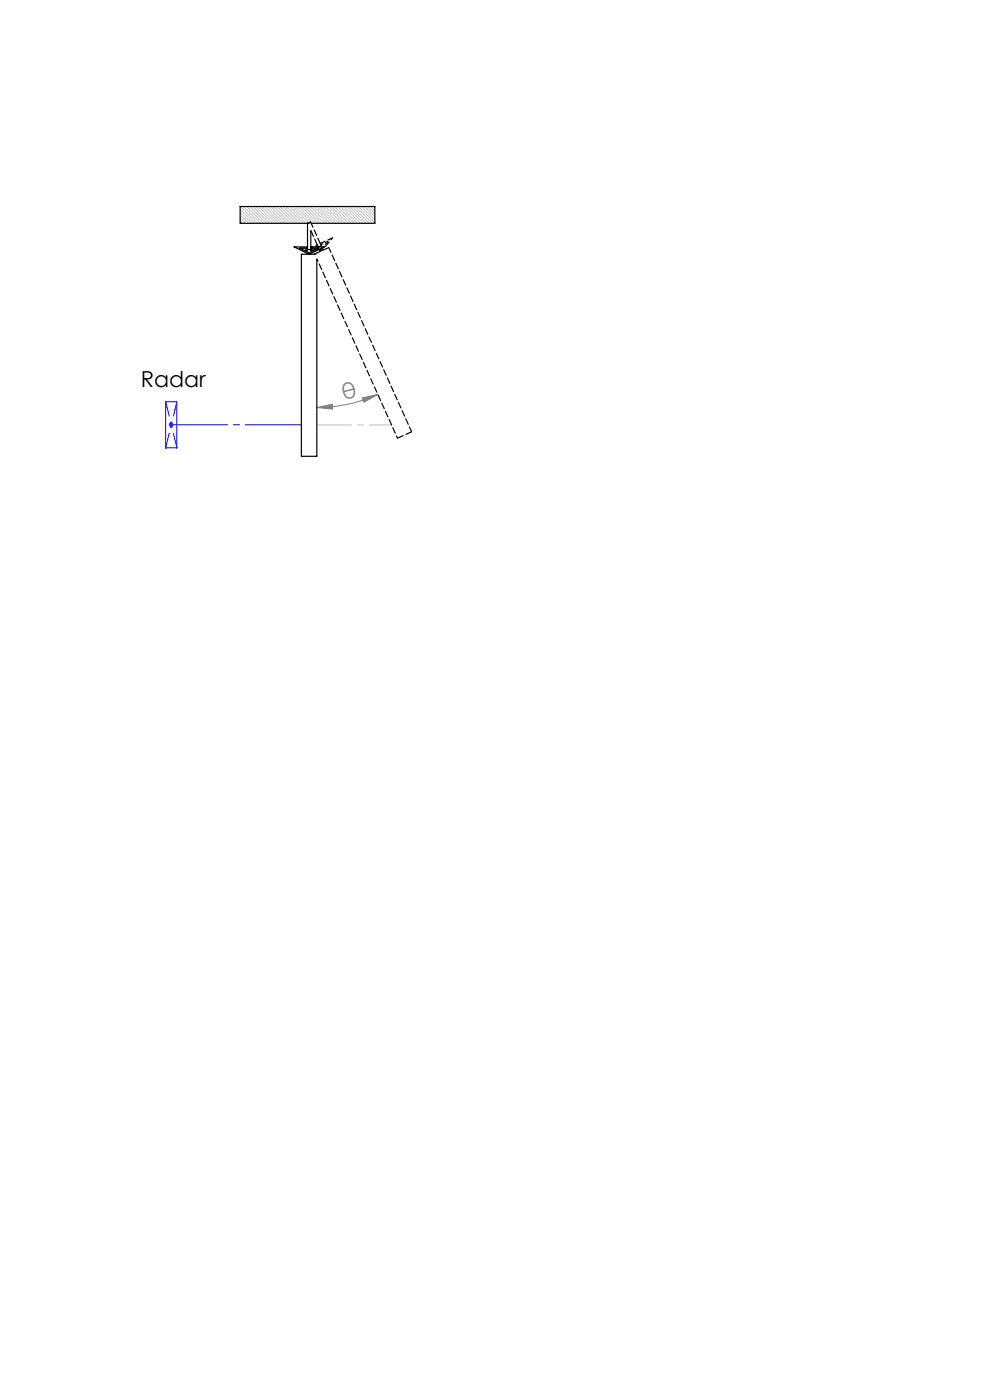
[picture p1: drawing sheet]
<svg xmlns="http://www.w3.org/2000/svg" width="210mm" height="297mm" viewBox="0 0 210 297" stroke-linecap="round" stroke-linejoin="round" font-family="sans-serif">
<defs><g id="words">
<text font-size="4.7" x="29.9" y="82.2">Radar</text>
<text font-size="4.7" fill="#808080" x="72.9" y="84.9" transform="rotate(-14 72.9 84.9)">θ</text>
</g></defs>
<path d="M35.1 85.2h2.4v9.8h-2.4zM35.8 90.1h1M35.9 89.8l.8 .7M36.3 89.6v1M36.7 89.8l-.8 .7" fill="none" stroke="#00f" stroke-width=".21"/>
<path d="M67.2 86.5l3.3-.7 .1 1zM76.9 84.4l3.2-.7-2.9 1.6zM80.1 83.7a31.4 31.4 0 0 1-12.9 2.8" fill="none" stroke="#808080" stroke-width=".21"/>
<path d="M67.2 90.1h15.9" fill="none" stroke="#c0c0c0" stroke-width=".21" stroke-dasharray="15.2 1.3 1.3 1.3" stroke-dashoffset="7.9"/>
<g fill="none" stroke="#c0c0c0" stroke-width=".21">
<path d="M50.9 44.3l3.1 3.1M50.9 45l2.4 2.4M50.9 45.6l1.8 1.8M50.9 46.3l1.2 1.1M50.9 46.9l.5 .5M51 43.8l3.6 3.6M51.7 43.8l3.6 3.6M52.4 43.8l3.5 3.6M53 43.8l3.6 3.6M53.6 43.8l3.6 3.6M54.3 43.8l3.5 3.6M54.9 43.8l3.6 3.6"/>
<path d="M55.5 43.8l3.6 3.6M56.2 43.8l3.6 3.6M56.8 43.8l3.6 3.6M57.5 43.8l3.5 3.6M58.1 43.8l3.6 3.6M58.7 43.8l3.6 3.6M59.4 43.8l3.6 3.6M60 43.8l3.6 3.6M60.7 43.8l3.5 3.6M61.3 43.8l3.6 3.6M61.9 43.8l3.6 3.6M62.6 43.8l3.6 3.6"/>
<path d="M63.3 43.8l3.5 3.6M63.9 43.8l3.6 3.6M64.5 43.8l3.6 3.6M65.2 43.8l3.5 3.6M65.8 43.8l3.6 3.6M66.5 43.8l3.5 3.6M67.1 43.8l3.6 3.6M67.7 43.8l3.6 3.6M68.4 43.8l3.5 3.6M69 43.8l3.6 3.6M69.7 43.8l3.5 3.6M70.3 43.8l3.6 3.6"/>
<path d="M70.9 43.8l3.6 3.6M71.6 43.8l3.5 3.6M72.2 43.8l3.6 3.6M72.8 43.8l3.6 3.6M73.5 43.8l3.6 3.6M74.2 43.8l3.5 3.6M74.8 43.8l3.6 3.6M75.4 43.8l3.6 3.6M76.1 43.8l3.4 3.5M76.7 43.8l2.8 2.8M77.4 43.8l2.1 2.2M78 43.8l1.5 1.5"/>
<path d="M78.6 43.8l.9 .9M79.3 43.8l.2 .3"/>
</g>
<path d="M36.3 90.1h27.7" fill="none" stroke="#00f" stroke-width=".21" stroke-dasharray="15.2 1.3 1.3 1.3" stroke-dashoffset="3.3"/>
<path d="M35.1 95l2.4-9.8M35.1 85.2l2.4 9.8" fill="none" stroke="#00f" stroke-width=".21" stroke-dasharray="15.2 1.3 1.3 1.3" stroke-dashoffset="12.1"/>
<path d="M67.2 86.5l3.3-.7 .1 1zM76.9 84.4l3.2-.7-2.9 1.6z" fill="#808080"/>
<path d="M65.2 47.4v5.5h.7v-4M65.2 47.4h.4M65.2 47.4h-14.3v-3.6h28.6v3.6h-13.5M65.2 52.7h-1.6l2 .9 1.9-.9h-1.6M65.2 52.4h-2.8l3.2 1.5 3.2-1.5h-1.1M65.9 52.4h1.6M67 53.9h-3.1v42.9h3.3v-41.8" fill="none" stroke="#000" stroke-width=".25"/>
<path d="M87.3 91.6l-17.6-39.1" fill="none" stroke="#000" stroke-width=".25" stroke-dasharray="1.3 .6" stroke-dashoffset=".2"/>
<path d="M64.7 53.1l.5-.2M66.7 53.9h.1M67.4 52.2l-.1-.3M67.5 52.5l-.1-.3M67.9 51.6l-2-4.5M68 51.9l-.1-.3M68.2 52.2l-.2-.3" fill="none" stroke="#000" stroke-width=".25" stroke-dasharray="1.3 .6"/>
<path d="M65.9 52.9l1.5-.7M67.2 55l17.1 38M68 51.9l1.5-.7M68.2 53.2l-3.5-.1M70.6 50.5l-2.4 2.7" fill="none" stroke="#000" stroke-width=".25" stroke-dasharray="1.3 .6" stroke-dashoffset=".8"/>
<path d="M65.2 47.4l.7-.3M67.5 52.5l.7-.3" fill="none" stroke="#000" stroke-width=".25" stroke-dasharray="1.3 .6" stroke-dashoffset=".3"/>
<path d="M66.7 53.9l3-1.4M67.3 51.9l-1.4-3M84.3 93l3-1.4" fill="none" stroke="#000" stroke-width=".25" stroke-dasharray="1.3 .6" stroke-dashoffset="-.1"/>
<path d="M68.1 52.9h-2.2M69.5 51.2l-1.4 1.7" fill="none" stroke="#000" stroke-width=".25" stroke-dasharray="1.3 .6" stroke-dashoffset=".5"/>
<path d="M67.9 51.6l2.7-1.1" fill="none" stroke="#000" stroke-width=".25" stroke-dasharray="1.3 .6" stroke-dashoffset=".1"/>
<path d="M65.9 52.5l1.4-.6" fill="none" stroke="#000" stroke-width=".25" stroke-dasharray="1.3 .6" stroke-dashoffset=".7"/>
<use href="#words"/>
</svg>
